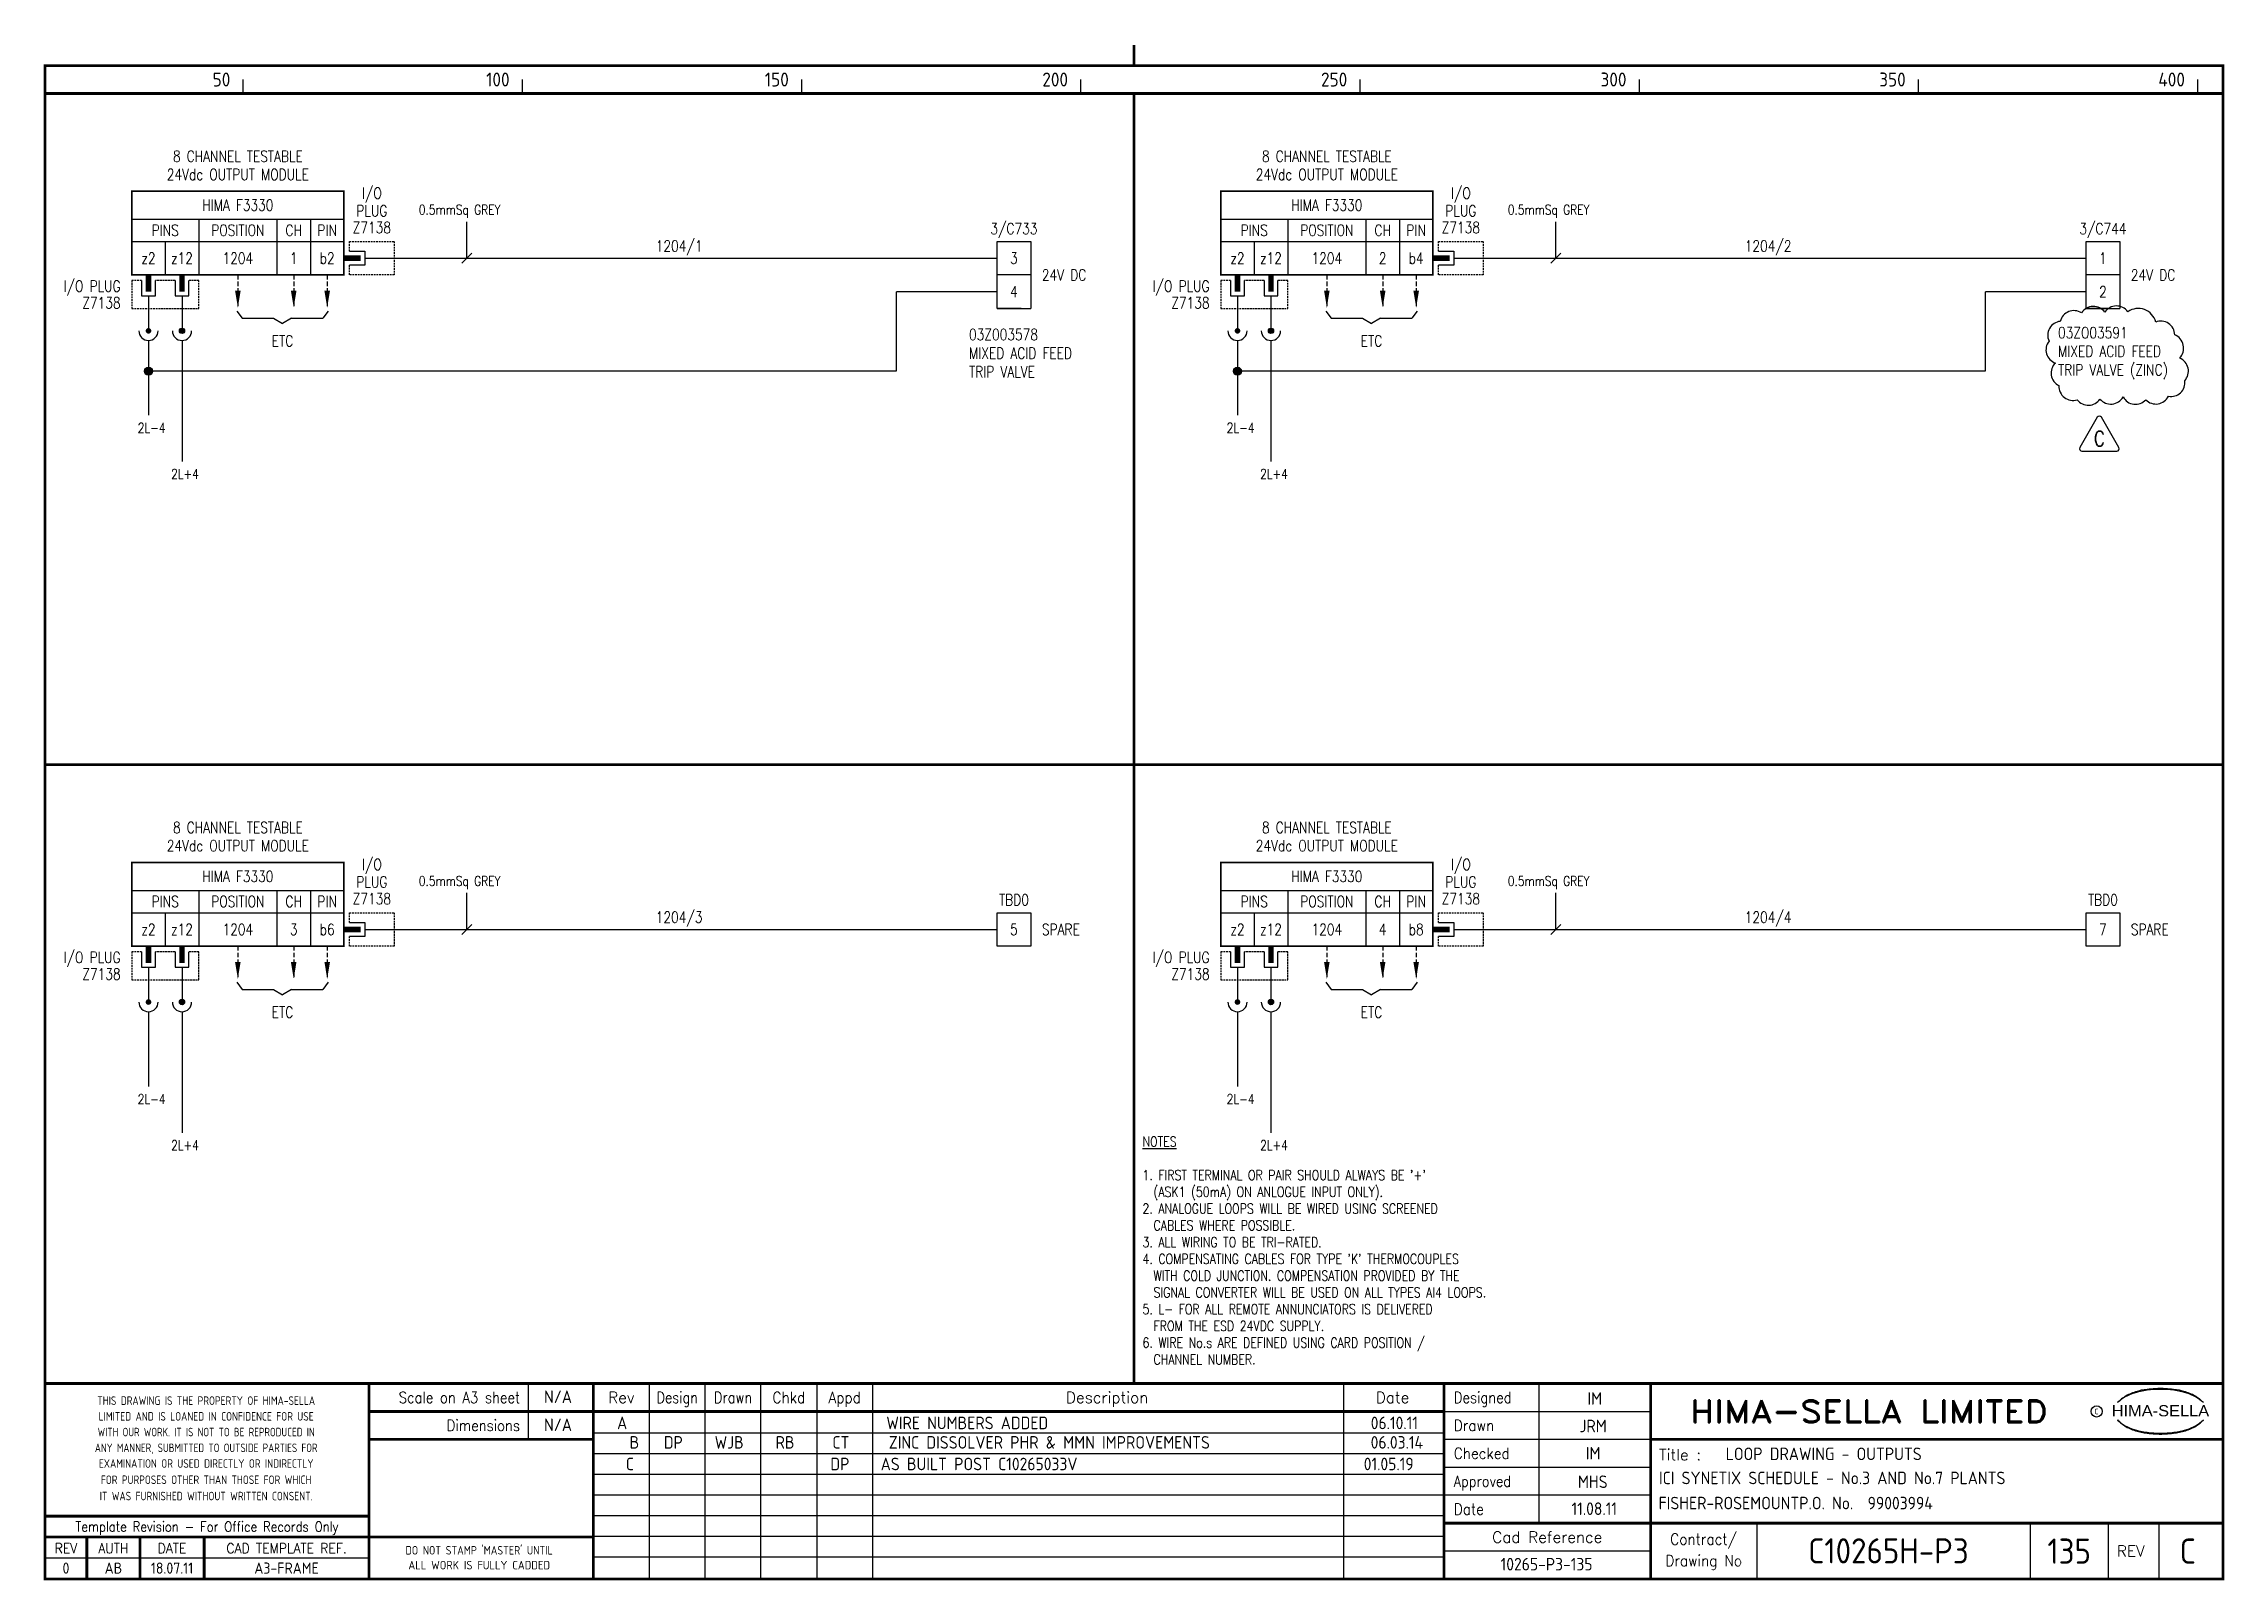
# Model space of a CAD drawing. Extents: x 14 to 405, y 0 to 275.
import ezdxf
from ezdxf.enums import TextEntityAlignment as Align

# ---------------------------------------------------------------- set-up
doc = ezdxf.new("R2010")
doc.units = 0
doc.header["$LTSCALE"] = 0.25
doc.header["$MEASUREMENT"] = 0
doc.linetypes.add('HIDDEN2', pattern=[4.7625, 3.175, -1.5875])
doc.layers.get('0').update_dxf_attribs({"color": 41, "linetype": 'CONTINUOUS'})
for name, color, linetype in [('00-DRG_FRAME', 12, 'CONTINUOUS'), ('01-DRAW', 7, 'CONTINUOUS'), ('02-TEXT', 2, 'CONTINUOUS'), ('051-TEXT', 2, 'CONTINUOUS'), ('117', 7, 'CONTINUOUS'), ('DIM', 3, 'CONTINUOUS'), ('LAB', 2, 'CONTINUOUS'), ('RACK', 2, 'CONTINUOUS'), ('SLOT', 2, 'CONTINUOUS'), ('SNA', 2, 'CONTINUOUS'), ('TEXT', 2, 'CONTINUOUS'), ('TPOL', 3, 'CONTINUOUS'), ('XR_FUNCTION', 2, 'CONTINUOUS'), ('XR_MAIN', 2, 'CONTINUOUS')]:
    doc.layers.add(name, color=color, linetype=linetype)
doc.styles.add('ARIAL', font='ARIAL.TTF', dxfattribs={"height": 2.5})
doc.styles.add('CROSSREF', font='romans.shx', dxfattribs={"width": 0.8, "height": 2})
doc.styles.add('FUNCTION', font='ROMANS.shx', dxfattribs={"width": 0.8, "height": 2.5})
doc.styles.add('ISO', font='iso.shx')
doc.styles.add('PINS', font='ROMANS.shx', dxfattribs={"width": 0.8, "height": 2.5})
doc.styles.add('RACK', font='ROMANS.shx', dxfattribs={"width": 0.8, "height": 2.5})
doc.styles.add('ROMAND', font='ROMAND')
doc.styles.add('romans', font='romans.shx', dxfattribs={"width": 0.8, "height": 2.5})
doc.styles.add('SLOT', font='romans.shx', dxfattribs={"width": 0.8, "height": 2})
doc.styles.add('SYMBOL', font='ROMANS.shx', dxfattribs={"width": 0.8, "height": 20})

msp = doc.modelspace()

# ---------------------------------------------------------------- texts
at = {"layer": '00-DRG_FRAME', "style": 'ISO'}
for s, p in [('50', (47.69, 267.75)), ('100', (97.69, 267.75)), ('150', (147.69, 267.75)), ('200', (197.69, 267.75)), ('250', (247.69, 267.75)), ('300', (297.69, 267.75)), ('350', (347.69, 267.75)), ('400', (397.69, 267.75))]:
    msp.add_text(s, height=2.5, dxfattribs=at).set_placement(p, align=Align.RIGHT)
at = {"layer": '00-DRG_FRAME', "color": 3, "style": 'ISO'}
for s, width, p in [('THIS DRAWING IS THE PROPERTY OF HIMA-SELLA', 0.9, (43.36, 32.44)), ("DO NOT STAMP 'MASTER' UNTIL", 0.95, (92.25, 5.79))]:
    msp.add_text(s, height=1.53, dxfattribs=dict(at, width=width)).set_placement(p, align=Align.MIDDLE)
at = {"layer": '00-DRG_FRAME', "color": 4, "style": 'ROMAND', "width": 0.87}
for s, p in [('Scale on A3 sheet', (99.54, 32)), ('Dimensions', (99.54, 27.01))]:
    msp.add_text(s, height=2, dxfattribs=at).set_placement(p, align=Align.RIGHT)
at = {"layer": '00-DRG_FRAME', "color": 4, "style": 'ROMAND'}
for s, p in [('Rev', (117.7, 32)), ('Description', (204.69, 32)), ('Date', (255.79, 32))]:
    msp.add_text(s, height=2, dxfattribs=at).set_placement(p, align=Align.CENTER)
for s, width, p in [('Design', 0.85, (127.7, 32)), ('Drawn', 0.85, (137.7, 32)), ('Chkd', 0.9, (147.7, 32)), ('Appd', 0.9, (157.7, 32))]:
    msp.add_text(s, height=2, dxfattribs=dict(at, width=width)).set_placement(p, align=Align.CENTER)
for s, width, p in [('Designed', 0.87, (266.75, 32)), ('Drawn', 0.9, (266.75, 27)), ('Checked', 0.9, (266.75, 22)), ('Approved', 0.85, (266.75, 17)), ('Date', 0.9, (266.75, 12))]:
    msp.add_text(s, height=2, dxfattribs=dict(at, width=width)).set_placement(p)
at = {"layer": '00-DRG_FRAME', "style": 'ROMAND', "width": 1.15}
msp.add_text('HIMA-SELLA LIMITED', height=4, dxfattribs=at).set_placement((341.1, 30.5), align=Align.MIDDLE)
at = {"layer": '00-DRG_FRAME', "style": 'ARIAL', "width": 1.05}
msp.add_text('HIMA-SELLA', height=2, dxfattribs=at).set_placement((393.3, 29.63), align=Align.CENTER)
at = {"layer": '00-DRG_FRAME', "color": 3, "style": 'ISO'}
for s, width, p in [('WITH OUR WORK. IT IS NOT TO BE REPRODUCED IN', 0.87, (43.36, 26.81)), ('LIMITED AND IS LOANED IN CONFIDENCE FOR USE', 0.9, (43.36, 29.62)), ('ANY MANNER, SUBMITTED TO OUTSIDE PARTIES FOR', 0.87, (43.36, 23.99)), ('EXAMINATION OR USED DIRECTLY OR INDIRECTLY', 0.9, (43.36, 21.18)), ('IT WAS FURNISHED WITHOUT WRITTEN CONSENT.', 0.9, (43.36, 15.35)), ('FOR PURPOSES OTHER THAN THOSE FOR WHICH', 0.9, (43.36, 18.27))]:
    msp.add_text(s, height=1.53, dxfattribs=dict(at, width=width)).set_placement(p, align=Align.MIDDLE_CENTER)
at = {"layer": '00-DRG_FRAME', "color": 3, "style": 'ISO', "width": 0.9}
msp.add_text('C', height=1, dxfattribs=at).set_placement((381.84, 30), align=Align.CENTER)
at = {"layer": '00-DRG_FRAME', "color": 4, "style": 'ROMAND'}
msp.add_text('Title :', height=2, dxfattribs=at).set_placement((303.5, 21.75))
for s, height, width, p in [('Template Revision - For Office Records Only', 1.8, 0.85, (43.5, 9.62)), ('Contract/', 2, 0.9, (311.5, 7.5)), ('REV', 1.8, 0.9, (18.25, 6)), ('AUTH', 1.8, 0.9, (26.75, 6)), ('DATE', 1.8, 0.9, (37.25, 6)), ('CAD TEMPLATE REF.', 1.8, 0.9, (57.75, 6)), ('Drawing No', 2, 0.9, (311.5, 3.5))]:
    msp.add_text(s, height=height, dxfattribs=dict(at, width=width)).set_placement(p, align=Align.MIDDLE)
for s, p in [('Cad Reference', (283.5, 8)), ('REV', (388, 5.5))]:
    msp.add_text(s, height=2, dxfattribs=at).set_placement(p, align=Align.MIDDLE)
at = {"layer": '00-DRG_FRAME', "color": 41, "style": 'ISO'}
for s, p in [('0', (18.25, 1.45)), ('AB', (26.75, 1.45)), ('18.07.11', (37.25, 1.45)), ('A3-FRAME', (57.75, 1.45))]:
    msp.add_text(s, height=2, dxfattribs=at).set_placement(p, align=Align.CENTER)
at = {"layer": '00-DRG_FRAME', "color": 3, "style": 'ISO'}
msp.add_text('ALL WORK IS FULLY CADDED', height=1.53, dxfattribs=at).set_placement((92.25, 2.98), align=Align.MIDDLE_CENTER)
at = {"layer": '01-DRAW', "color": 2, "style": 'romans', "width": 0.8}
for p in [(57.03, 221.19), (252.03, 221.19), (57.03, 101), (252.03, 101)]:
    msp.add_text('ETC', height=2, dxfattribs=at).set_placement(p, align=Align.CENTER)
at = {"layer": '01-DRAW', "style": 'romans', "width": 0.8}
for s, p in [('2L-4', (31.09, 205.76)), ('2L-4', (226.09, 205.76)), ('2L+4', (37.09, 197.5)), ('2L+4', (232.09, 197.5)), ('2L-4', (31.09, 85.56)), ('2L-4', (226.09, 85.56)), ('2L+4', (37.09, 77.31)), ('2L+4', (232.09, 77.31))]:
    msp.add_text(s, height=1.75, dxfattribs=at).set_placement(p)
at = {"layer": '01-DRAW', "char_height": 2, "attachment_point": 5, "style": 'romans'}
for s, insert in [('3', (188, 237)), ('1', (383, 237)), ('4', (188, 231)), ('2', (383, 231)), ('5', (188, 116.81)), ('7', (383, 116.81))]:
    msp.add_mtext_dynamic_manual_height_columns(s, width=6, gutter_width=12.5, heights=[5.95], dxfattribs=dict(at, insert=insert))
at = {"layer": '01-DRAW', "insert": (211.02, 79.72), "char_height": 1.8, "width": 80.9791, "attachment_point": 1, "style": 'romans'}
msp.add_mtext("{\\LNOTES\\P\\P}1. FIRST TERMINAL OR PAIR SHOULD ALWAYS BE '+'\\P  (ASK1 (50mA) ON ANLOGUE INPUT ONLY).\\P2. ANALOGUE LOOPS WILL BE WIRED USING SCREENED\\P  CABLES WHERE POSSIBLE.\\P3. ALL WIRING TO BE TRI-RATED.\\P4. COMPENSATING CABLES FOR TYPE 'K' THERMOCOUPLES \\P  WITH COLD JUNCTION. COMPENSATION PROVIDED BY THE\\P  SIGNAL CONVERTER WILL BE USED ON ALL TYPES AI4 LOOPS.\\P5. L- FOR ALL REMOTE ANNUNCIATORS IS DELIVERED \\P  FROM THE ESD 24VDC SUPPLY.\\P6. WIRE No.s ARE DEFINED USING CARD POSITION /\\P  CHANNEL NUMBER.          ", dxfattribs=at)
at = {"layer": '051-TEXT', "style": 'romans', "width": 0.8}
for s, p in [('3/C733', (188, 241.3)), ('3/C744', (383, 241.3)), ('1204/1', (128.05, 238.19)), ('1204/2', (323.05, 238.19)), ('TBD0', (188, 121.11)), ('TBD0', (383, 121.11)), ('1204/3', (128.05, 118)), ('1204/4', (323.05, 118))]:
    msp.add_text(s, height=2, dxfattribs=at).set_placement(p, align=Align.CENTER)
at = {"layer": 'DIM', "style": 'romans', "width": 0.8}
for p in [(88.77, 244.81), (283.77, 244.81), (88.77, 124.61), (283.77, 124.61)]:
    msp.add_text('0.5mmSq GREY', height=1.75, dxfattribs=at).set_placement(p, align=Align.CENTER)
at = {"layer": 'TEXT', "char_height": 2, "attachment_point": 4, "style": 'romans'}
for s, insert, width in [('24V DC', (193, 234), 47.7416), ('24V DC', (388, 234), 47.7416), ('03Z003578\\PMIXED ACID FEED\\PTRIP VALVE', (179.96, 220), 23.24), ('{03ZO03591\\PMIXED ACID FEED\\PTRIP VALVE (ZINC)}', (374.96, 220), 23.24), ('SPARE', (193, 116.81), 47.7416), ('SPARE', (388, 116.81), 47.7416)]:
    msp.add_mtext(s, dxfattribs=dict(at, insert=insert, width=width))

# ---------------------------------------------------------------- blocks, each defined once
blk = doc.blocks.new('A3-REVA')
at = {"layer": '051-TEXT', "style": 'ISO'}
for tag, p in [('DESIGNED', (292.01, 31.7)), ('A', (117.73, 27.28)), ('DES', (127.73, 27.28)), ('DRN', (137.73, 27.28)), ('CHKD', (147.73, 27.28)), ('APPD', (157.73, 27.28)), ('DATE', (256, 27.28)), ('DRAWN', (291.72, 26.77)), ('CHECKED', (291.72, 21.89)), ('APPD', (291.65, 16.79)), ('DATE', (291.92, 11.96))]:
    blk.add_attdef(tag, text='', height=2.25, dxfattribs=at).set_placement(p, align=Align.CENTER)
blk.add_attdef('DESCRIPTION', (165.03, 27.28), '', height=2.25, dxfattribs=at)
blk = doc.blocks.new('A3-REVB')
at = {"layer": '051-TEXT', "style": 'ISO'}
for tag, p in [('A', (124.85, -20.36)), ('DES', (134.85, -20.36)), ('DRN', (144.85, -20.36)), ('CHKD', (154.85, -20.36)), ('APPD', (164.85, -20.36)), ('DATE', (263.12, -20.36))]:
    blk.add_attdef(tag, text='', height=2.25, dxfattribs=at).set_placement(p, align=Align.CENTER)
blk.add_attdef('DESCRIPTION', (172.15, -20.36), '', height=2.25, dxfattribs=at)
blk = doc.blocks.new('A3-TITLE')
at = {"layer": '051-TEXT', "style": 'ISO'}
blk.add_attdef('TITLE_1', (315.46, 21.78), '', height=2.25, dxfattribs=at)
for tag, p in [('DRGNO', (376.96, 3.24)), ('REV.', (398.2, 3.24))]:
    blk.add_attdef(tag, text='', height=4.5, dxfattribs=at).set_placement(p, align=Align.CENTER)
blk = doc.blocks.new('A3-CONTRACT')
at = {"layer": '051-TEXT', "color": 41, "style": 'ISO'}
for tag, height, p in [('SCALE', 2.25, (106.71, 31.82)), ('DIMS', 2.25, (106.71, 26.8)), ('CAD-REF', 2.25, (283.73, 1.84)), ('CONTRACT', 4.5, (344.94, 3.1))]:
    blk.add_attdef(tag, text='', height=height, dxfattribs=at).set_placement(p, align=Align.CENTER)
for tag, p in [('TITLE_2', (303.86, 17.28)), ('TITLE_3', (303.79, 12.78))]:
    blk.add_attdef(tag, p, '', height=2.25, dxfattribs=at)
blk = doc.blocks.new('DOT')
for radius in [0.75, 0.65, 0.55, 0.45, 0.35, 0.25, 0.15, 0.05]:
    blk.add_circle((0, 0), radius)
blk = doc.blocks.new('F3330-01')
for p, q in [((-38, 7), (0, 7)), ((-26, 7), (-26, -3)), ((-12, 7), (-12, -3)), ((-6, 7), (-6, -3)), ((-38, 3), (0, 3)), ((-32, 3), (-32, -3)), ((1, 1.25), (3.75, 1.25)), ((3.75, 1.25), (3.75, -1.25)), ((3.75, 0), (9, 0)), ((3.75, -1.25), (1, -1.25)), ((-36.25, -4), (-36.25, -6.75)), ((-36.25, -6.75), (-33.75, -6.75)), ((-35, -6.75), (-35, -9)), ((-33.75, -6.75), (-33.75, -4)), ((-30.25, -4), (-30.25, -6.75)), ((-30.25, -6.75), (-27.75, -6.75)), ((-29, -6.75), (-29, -9)), ((-27.75, -6.75), (-27.75, -4))]:
    blk.add_line(p, q)
at = {"const_width": 0.3}
blk.add_lwpolyline([(0, -3), (-38, -3), (-38, 12), (0, 12)], close=True, dxfattribs=at)
blk.add_lwpolyline([(3, 0, 1, 1, 0), (0, 0, 0.5, 0.5, 0)], format="xyseb")
at = {"color": 3, "linetype": 'HIDDEN2', "ltscale": 0.4}
for points in [[(1, 1.25), (1, 3), (9, 3), (9, -3), (1, -3), (1, -1.25)], [(-36.25, -4), (-38, -4), (-38, -9), (-26, -9), (-26, -4), (-27.75, -4)], [(-30.25, -4), (-33.75, -4)]]:
    blk.add_lwpolyline(points, dxfattribs=at)
at = {"const_width": 1}
for points in [[(-35, -6), (-35, -3)], [(-29, -6), (-29, -3)]]:
    blk.add_lwpolyline(points, dxfattribs=at)
at = {"layer": 'LAB', "style": 'PINS', "width": 0.8, "flags": 1}
blk.add_attdef('LAB1', text='', height=1.5, dxfattribs=at).set_placement((-41, -1), align=Align.RIGHT)
at = {"layer": 'RACK', "style": 'RACK', "width": 0.8}
blk.add_attdef('SLOT', text='', height=2, dxfattribs=at).set_placement((-19, 0), align=Align.MIDDLE)
at = {"layer": 'SLOT', "style": 'SLOT', "width": 0.8}
blk.add_attdef('ADD1', text='', height=2, dxfattribs=at).set_placement((-9, 0), align=Align.MIDDLE)
at = {"layer": 'SNA', "style": 'SYMBOL', "width": 0.8, "flags": 1}
blk.add_attdef('SNA', text='', height=1.5, dxfattribs=at).set_placement((-41, 5), align=Align.RIGHT)
at = {"layer": 'TEXT', "style": 'romans', "width": 0.8}
for s, p in [('24Vdc OUTPUT MODULE', (-19, 14)), ('8 CHANNEL TESTABLE', (-19, 17.25))]:
    blk.add_text(s, height=2, dxfattribs=at).set_placement(p, align=Align.CENTER)
for s, p in [('I/O', (5, 11.5)), ('HIMA F3330', (-19, 9.5)), ('PLUG', (5, 8.5)), ('PINS', (-32, 5)), ('POSITION', (-19, 5)), ('CH', (-9, 5)), ('PIN', (-3, 5)), ('Z7138', (5, 5.5)), ('z2', (-35, 0)), ('z12', (-29, 0)), ('b2', (-3, 0))]:
    blk.add_text(s, height=2, dxfattribs=at).set_placement(p, align=Align.MIDDLE)
for s, p in [('I/O PLUG', (-40, -5)), ('Z7138', (-40, -8))]:
    blk.add_text(s, height=2, dxfattribs=at).set_placement(p, align=Align.MIDDLE_RIGHT)
at = {"layer": 'TPOL', "color": 2, "style": 'PINS', "width": 0.8}
blk.add_attdef('CN1', text='', height=2, dxfattribs=at).set_placement((-3, 0), align=Align.MIDDLE)
at = {"layer": 'TPOL', "style": 'PINS', "width": 0.8, "flags": 1}
blk.add_attdef('CN2', text='', height=1, dxfattribs=at).set_placement((9, 0), align=Align.MIDDLE_RIGHT)
for tag, p in [('CN3', (-35, -9)), ('CN4', (-29, -9))]:
    blk.add_attdef(tag, text='', height=1, dxfattribs=at).set_placement(p, align=Align.BOTTOM_CENTER)
at = {"layer": 'XR_FUNCTION', "style": 'FUNCTION', "width": 0.8, "flags": 1}
blk.add_attdef('XR_FUNCTION', text='', height=1.5, dxfattribs=at).set_placement((-41, 7), align=Align.RIGHT)
at = {"layer": 'XR_MAIN', "style": 'CROSSREF', "width": 0.8, "flags": 1}
blk.add_attdef('XR_MAIN', text='', height=1.5, dxfattribs=at).set_placement((-41, 1), align=Align.RIGHT)
blk = doc.blocks.new('F3330-02')
for p, q in [((-38, 7), (0, 7)), ((-26, 7), (-26, -3)), ((-12, 7), (-12, -3)), ((-6, 7), (-6, -3)), ((-38, 3), (0, 3)), ((-32, 3), (-32, -3)), ((1, 1.25), (3.75, 1.25)), ((3.75, 1.25), (3.75, -1.25)), ((3.75, 0), (9, 0)), ((3.75, -1.25), (1, -1.25)), ((-36.25, -4), (-36.25, -6.75)), ((-36.25, -6.75), (-33.75, -6.75)), ((-35, -6.75), (-35, -9)), ((-33.75, -6.75), (-33.75, -4)), ((-30.25, -4), (-30.25, -6.75)), ((-30.25, -6.75), (-27.75, -6.75)), ((-29, -6.75), (-29, -9)), ((-27.75, -6.75), (-27.75, -4))]:
    blk.add_line(p, q)
at = {"const_width": 0.3}
blk.add_lwpolyline([(0, -3), (-38, -3), (-38, 12), (0, 12)], close=True, dxfattribs=at)
blk.add_lwpolyline([(3, 0, 1, 1, 0), (0, 0, 0.5, 0.5, 0)], format="xyseb")
at = {"color": 3, "linetype": 'HIDDEN2', "ltscale": 0.4}
for points in [[(1, 1.25), (1, 3), (9, 3), (9, -3), (1, -3), (1, -1.25)], [(-36.25, -4), (-38, -4), (-38, -9), (-26, -9), (-26, -4), (-27.75, -4)], [(-30.25, -4), (-33.75, -4)]]:
    blk.add_lwpolyline(points, dxfattribs=at)
at = {"const_width": 1}
for points in [[(-35, -6), (-35, -3)], [(-29, -6), (-29, -3)]]:
    blk.add_lwpolyline(points, dxfattribs=at)
at = {"layer": 'LAB', "style": 'PINS', "width": 0.8, "flags": 1}
blk.add_attdef('LAB1', text='', height=1.5, dxfattribs=at).set_placement((-41, -1), align=Align.RIGHT)
at = {"layer": 'RACK', "style": 'RACK', "width": 0.8}
blk.add_attdef('SLOT', text='', height=2, dxfattribs=at).set_placement((-19, 0), align=Align.MIDDLE)
at = {"layer": 'SLOT', "style": 'SLOT', "width": 0.8}
blk.add_attdef('ADD1', text='', height=2, dxfattribs=at).set_placement((-9, 0), align=Align.MIDDLE)
at = {"layer": 'SNA', "style": 'SYMBOL', "width": 0.8, "flags": 1}
blk.add_attdef('SNA', text='', height=1.5, dxfattribs=at).set_placement((-41, 5), align=Align.RIGHT)
at = {"layer": 'TEXT', "style": 'romans', "width": 0.8}
for s, p in [('24Vdc OUTPUT MODULE', (-19, 14)), ('8 CHANNEL TESTABLE', (-19, 17.25))]:
    blk.add_text(s, height=2, dxfattribs=at).set_placement(p, align=Align.CENTER)
for s, p in [('I/O', (5, 11.5)), ('HIMA F3330', (-19, 9.5)), ('PLUG', (5, 8.5)), ('PINS', (-32, 5)), ('POSITION', (-19, 5)), ('CH', (-9, 5)), ('PIN', (-3, 5)), ('Z7138', (5, 5.5)), ('z2', (-35, 0)), ('z12', (-29, 0)), ('b4', (-3, 0))]:
    blk.add_text(s, height=2, dxfattribs=at).set_placement(p, align=Align.MIDDLE)
for s, p in [('I/O PLUG', (-40, -5)), ('Z7138', (-40, -8))]:
    blk.add_text(s, height=2, dxfattribs=at).set_placement(p, align=Align.MIDDLE_RIGHT)
at = {"layer": 'TPOL', "color": 2, "style": 'PINS', "width": 0.8}
blk.add_attdef('CN1', text='', height=2, dxfattribs=at).set_placement((-3, 0), align=Align.MIDDLE)
at = {"layer": 'TPOL', "style": 'PINS', "width": 0.8, "flags": 1}
blk.add_attdef('CN2', text='', height=1, dxfattribs=at).set_placement((9, 0), align=Align.MIDDLE_RIGHT)
for tag, p in [('CN3', (-35, -9)), ('CN4', (-29, -9))]:
    blk.add_attdef(tag, text='', height=1, dxfattribs=at).set_placement(p, align=Align.BOTTOM_CENTER)
at = {"layer": 'XR_FUNCTION', "style": 'FUNCTION', "width": 0.8, "flags": 1}
blk.add_attdef('XR_FUNCTION', text='', height=1.5, dxfattribs=at).set_placement((-41, 7), align=Align.RIGHT)
at = {"layer": 'XR_MAIN', "style": 'CROSSREF', "width": 0.8, "flags": 1}
blk.add_attdef('XR_MAIN', text='', height=1.5, dxfattribs=at).set_placement((-41, 1), align=Align.RIGHT)
blk = doc.blocks.new('F3330-03')
for p, q in [((-38, 7), (0, 7)), ((-26, 7), (-26, -3)), ((-12, 7), (-12, -3)), ((-6, 7), (-6, -3)), ((-38, 3), (0, 3)), ((-32, 3), (-32, -3)), ((1, 1.25), (3.75, 1.25)), ((3.75, 1.25), (3.75, -1.25)), ((3.75, 0), (9, 0)), ((3.75, -1.25), (1, -1.25)), ((-36.25, -4), (-36.25, -6.75)), ((-36.25, -6.75), (-33.75, -6.75)), ((-35, -6.75), (-35, -9)), ((-33.75, -6.75), (-33.75, -4)), ((-30.25, -4), (-30.25, -6.75)), ((-30.25, -6.75), (-27.75, -6.75)), ((-29, -6.75), (-29, -9)), ((-27.75, -6.75), (-27.75, -4))]:
    blk.add_line(p, q)
at = {"const_width": 0.3}
blk.add_lwpolyline([(0, -3), (-38, -3), (-38, 12), (0, 12)], close=True, dxfattribs=at)
blk.add_lwpolyline([(3, 0, 1, 1, 0), (0, 0, 0.5, 0.5, 0)], format="xyseb")
at = {"color": 3, "linetype": 'HIDDEN2', "ltscale": 0.4}
for points in [[(1, 1.25), (1, 3), (9, 3), (9, -3), (1, -3), (1, -1.25)], [(-36.25, -4), (-38, -4), (-38, -9), (-26, -9), (-26, -4), (-27.75, -4)], [(-30.25, -4), (-33.75, -4)]]:
    blk.add_lwpolyline(points, dxfattribs=at)
at = {"const_width": 1}
for points in [[(-35, -6), (-35, -3)], [(-29, -6), (-29, -3)]]:
    blk.add_lwpolyline(points, dxfattribs=at)
at = {"layer": 'LAB', "style": 'PINS', "width": 0.8, "flags": 1}
blk.add_attdef('LAB1', text='', height=1.5, dxfattribs=at).set_placement((-41, -1), align=Align.RIGHT)
at = {"layer": 'RACK', "style": 'RACK', "width": 0.8}
blk.add_attdef('SLOT', text='', height=2, dxfattribs=at).set_placement((-19, 0), align=Align.MIDDLE)
at = {"layer": 'SLOT', "style": 'SLOT', "width": 0.8}
blk.add_attdef('ADD1', text='', height=2, dxfattribs=at).set_placement((-9, 0), align=Align.MIDDLE)
at = {"layer": 'SNA', "style": 'SYMBOL', "width": 0.8, "flags": 1}
blk.add_attdef('SNA', text='', height=1.5, dxfattribs=at).set_placement((-41, 5), align=Align.RIGHT)
at = {"layer": 'TEXT', "style": 'romans', "width": 0.8}
for s, p in [('24Vdc OUTPUT MODULE', (-19, 14)), ('8 CHANNEL TESTABLE', (-19, 17.25))]:
    blk.add_text(s, height=2, dxfattribs=at).set_placement(p, align=Align.CENTER)
for s, p in [('I/O', (5, 11.5)), ('HIMA F3330', (-19, 9.5)), ('PLUG', (5, 8.5)), ('PINS', (-32, 5)), ('POSITION', (-19, 5)), ('CH', (-9, 5)), ('PIN', (-3, 5)), ('Z7138', (5, 5.5)), ('z2', (-35, 0)), ('z12', (-29, 0)), ('b6', (-3, 0))]:
    blk.add_text(s, height=2, dxfattribs=at).set_placement(p, align=Align.MIDDLE)
for s, p in [('I/O PLUG', (-40, -5)), ('Z7138', (-40, -8))]:
    blk.add_text(s, height=2, dxfattribs=at).set_placement(p, align=Align.MIDDLE_RIGHT)
at = {"layer": 'TPOL', "color": 2, "style": 'PINS', "width": 0.8}
blk.add_attdef('CN1', text='', height=2, dxfattribs=at).set_placement((-3, 0), align=Align.MIDDLE)
at = {"layer": 'TPOL', "style": 'PINS', "width": 0.8, "flags": 1}
blk.add_attdef('CN2', text='', height=1, dxfattribs=at).set_placement((9, 0), align=Align.MIDDLE_RIGHT)
for tag, p in [('CN3', (-35, -9)), ('CN4', (-29, -9))]:
    blk.add_attdef(tag, text='', height=1, dxfattribs=at).set_placement(p, align=Align.BOTTOM_CENTER)
at = {"layer": 'XR_FUNCTION', "style": 'FUNCTION', "width": 0.8, "flags": 1}
blk.add_attdef('XR_FUNCTION', text='', height=1.5, dxfattribs=at).set_placement((-41, 7), align=Align.RIGHT)
at = {"layer": 'XR_MAIN', "style": 'CROSSREF', "width": 0.8, "flags": 1}
blk.add_attdef('XR_MAIN', text='', height=1.5, dxfattribs=at).set_placement((-41, 1), align=Align.RIGHT)
blk = doc.blocks.new('F3330-04')
for p, q in [((-38, 7), (0, 7)), ((-26, 7), (-26, -3)), ((-12, 7), (-12, -3)), ((-6, 7), (-6, -3)), ((-38, 3), (0, 3)), ((-32, 3), (-32, -3)), ((1, 1.25), (3.75, 1.25)), ((3.75, 1.25), (3.75, -1.25)), ((3.75, 0), (9, 0)), ((3.75, -1.25), (1, -1.25)), ((-36.25, -4), (-36.25, -6.75)), ((-36.25, -6.75), (-33.75, -6.75)), ((-35, -6.75), (-35, -9)), ((-33.75, -6.75), (-33.75, -4)), ((-30.25, -4), (-30.25, -6.75)), ((-30.25, -6.75), (-27.75, -6.75)), ((-29, -6.75), (-29, -9)), ((-27.75, -6.75), (-27.75, -4))]:
    blk.add_line(p, q)
at = {"const_width": 0.3}
blk.add_lwpolyline([(0, -3), (-38, -3), (-38, 12), (0, 12)], close=True, dxfattribs=at)
blk.add_lwpolyline([(3, 0, 1, 1, 0), (0, 0, 0.5, 0.5, 0)], format="xyseb")
at = {"color": 3, "linetype": 'HIDDEN2', "ltscale": 0.4}
for points in [[(1, 1.25), (1, 3), (9, 3), (9, -3), (1, -3), (1, -1.25)], [(-36.25, -4), (-38, -4), (-38, -9), (-26, -9), (-26, -4), (-27.75, -4)], [(-30.25, -4), (-33.75, -4)]]:
    blk.add_lwpolyline(points, dxfattribs=at)
at = {"const_width": 1}
for points in [[(-35, -6), (-35, -3)], [(-29, -6), (-29, -3)]]:
    blk.add_lwpolyline(points, dxfattribs=at)
at = {"layer": 'LAB', "style": 'PINS', "width": 0.8, "flags": 1}
blk.add_attdef('LAB1', text='', height=1.5, dxfattribs=at).set_placement((-41, -1), align=Align.RIGHT)
at = {"layer": 'RACK', "style": 'RACK', "width": 0.8}
blk.add_attdef('SLOT', text='', height=2, dxfattribs=at).set_placement((-19, 0), align=Align.MIDDLE)
at = {"layer": 'SLOT', "style": 'SLOT', "width": 0.8}
blk.add_attdef('ADD1', text='', height=2, dxfattribs=at).set_placement((-9, 0), align=Align.MIDDLE)
at = {"layer": 'SNA', "style": 'SYMBOL', "width": 0.8, "flags": 1}
blk.add_attdef('SNA', text='', height=1.5, dxfattribs=at).set_placement((-41, 5), align=Align.RIGHT)
at = {"layer": 'TEXT', "style": 'romans', "width": 0.8}
for s, p in [('24Vdc OUTPUT MODULE', (-19, 14)), ('8 CHANNEL TESTABLE', (-19, 17.25))]:
    blk.add_text(s, height=2, dxfattribs=at).set_placement(p, align=Align.CENTER)
for s, p in [('I/O', (5, 11.5)), ('HIMA F3330', (-19, 9.5)), ('PLUG', (5, 8.5)), ('PINS', (-32, 5)), ('POSITION', (-19, 5)), ('CH', (-9, 5)), ('PIN', (-3, 5)), ('Z7138', (5, 5.5)), ('z2', (-35, 0)), ('z12', (-29, 0)), ('b8', (-3, 0))]:
    blk.add_text(s, height=2, dxfattribs=at).set_placement(p, align=Align.MIDDLE)
for s, p in [('I/O PLUG', (-40, -5)), ('Z7138', (-40, -8))]:
    blk.add_text(s, height=2, dxfattribs=at).set_placement(p, align=Align.MIDDLE_RIGHT)
at = {"layer": 'TPOL', "color": 2, "style": 'PINS', "width": 0.8}
blk.add_attdef('CN1', text='', height=2, dxfattribs=at).set_placement((-3, 0), align=Align.MIDDLE)
at = {"layer": 'TPOL', "style": 'PINS', "width": 0.8, "flags": 1}
blk.add_attdef('CN2', text='', height=1, dxfattribs=at).set_placement((9, 0), align=Align.MIDDLE_RIGHT)
for tag, p in [('CN3', (-35, -9)), ('CN4', (-29, -9))]:
    blk.add_attdef(tag, text='', height=1, dxfattribs=at).set_placement(p, align=Align.BOTTOM_CENTER)
at = {"layer": 'XR_FUNCTION', "style": 'FUNCTION', "width": 0.8, "flags": 1}
blk.add_attdef('XR_FUNCTION', text='', height=1.5, dxfattribs=at).set_placement((-41, 7), align=Align.RIGHT)
at = {"layer": 'XR_MAIN', "style": 'CROSSREF', "width": 0.8, "flags": 1}
blk.add_attdef('XR_MAIN', text='', height=1.5, dxfattribs=at).set_placement((-41, 1), align=Align.RIGHT)
blk = doc.blocks.new('TRI-B')
at = {"layer": '01-DRAW'}
blk.add_lwpolyline([(381.98, 256.75), (378.86, 251.35, 0.57735), (379.25, 250.68), (385.48, 250.68, 0.57735), (385.87, 251.35), (382.76, 256.75, 0.57735)], format="xyb", close=True, dxfattribs=at)
at = {"layer": '02-TEXT', "color": 2, "style": 'romans', "width": 0.8}
blk.add_text('C', height=2.7, dxfattribs=at).set_placement((382.37, 252.93), align=Align.MIDDLE)

# ---------------------------------------------------------------- linework, layer by layer
at = {"layer": '00-DRG_FRAME'}
for p, q in [((50, 266.5), (50, 269)), ((100, 266.5), (100, 269)), ((150, 266.5), (150, 269)), ((200, 266.5), (200, 269)), ((250, 266.5), (250, 269)), ((300, 266.5), (300, 269)), ((350, 266.5), (350, 269)), ((400, 266.5), (400, 269)), ((101.01, 35.5), (101.01, 25.5)), ((122.7, 35.5), (122.7, 0.5)), ((132.7, 0.5), (132.7, 35.5)), ((142.7, 0.5), (142.7, 35.5)), ((152.7, 35.5), (152.7, 0.5)), ((162.7, 35.5), (162.7, 0.5)), ((247, 35.5), (247, 0.5)), ((282, 35.5), (282, 10.5)), ((265, 30.5), (302, 30.5)), ((265, 26.59), (112.7, 26.59)), ((302, 25.5), (265, 25.5)), ((265, 22.89), (112.7, 22.89)), ((265, 20.5), (302, 20.5)), ((265, 19.19), (112.7, 19.19)), ((265, 15.49), (112.7, 15.49)), ((265, 11.79), (112.7, 11.79)), ((302, 15.5), (265, 15.5)), ((265, 8.09), (112.7, 8.09)), ((321, 10.5), (321, 0.5)), ((370, 10.5), (370, 0.5)), ((384, 0.5), (384, 10.5)), ((393, 10.5), (393, 0.5)), ((72.5, 4.25), (14.5, 4.25)), ((265, 4.39), (112.7, 4.39)), ((302, 5.5), (265, 5.5))]:
    msp.add_line(p, q, dxfattribs=at)
at = {"layer": '00-DRG_FRAME', "const_width": 0.5}
for points in [[(209.5, 271.5), (209.5, 275.18)], [(209.5, 271.5), (209.5, 275.18)], [(14.5, 266.5), (404.5, 266.5)], [(209.5, 35.5), (209.5, 266.5)], [(14.5, 146.31), (404.5, 146.31)], [(404.5, 35.5), (14.5, 35.5)], [(72.5, 0.5), (72.5, 35.5)], [(112.7, 0.5), (112.7, 35.5)], [(265, 35.5), (265, 0.5)], [(302, 0.5), (302, 35.5)], [(265, 30.5), (72.5, 30.5)], [(112.7, 25.5), (72.5, 25.5)], [(404.5, 25.5), (302, 25.5)], [(14.5, 11.75), (72.5, 11.75)], [(14.5, 8), (72.5, 8)], [(22, 0.5), (22, 8)], [(31.5, 0.5), (31.5, 8)], [(43, 0.5), (43, 8)], [(112.7, 8), (72.5, 8)], [(265, 10.5), (404.5, 10.5)]]:
    msp.add_lwpolyline(points, dxfattribs=at)
msp.add_lwpolyline([(14.5, 0.5), (404.5, 0.5), (404.5, 271.5), (14.5, 271.5)], close=True, dxfattribs=at)
at = {"layer": '00-DRG_FRAME', "color": 3}
msp.add_circle((381.88, 30.5), 1, dxfattribs=at)
for centre, radius, start, end in [((390.6, 26.83), 7.24, 106.0532, 133.5024), ((390.88, 27.01), 7.3, 130.419, 136.057), ((390.11, 28.1), 5.98, 122.244, 131.6154), ((389.75, 28.78), 5.21, 111.8206, 122.8668), ((391.78, 24.7), 9.76, 107.5931, 113.9452), ((393.1, 18.5), 15.94, 89.2698, 106.3911), ((392.1, 23.52), 10.99, 96.0146, 107.3203), ((393.29, 16.31), 18.28, 92.8917, 97.3734), ((393.24, 18.86), 15.73, 89.7805, 93.1738), ((393.36, 18.86), 15.73, 86.8262, 90.2195), ((393.51, 18.5), 15.94, 73.6089, 90.7302), ((393.31, 16.31), 18.28, 82.6266, 87.1083), ((394.51, 23.52), 10.99, 72.6797, 83.9854), ((394.83, 24.7), 9.76, 66.0548, 72.4069), ((396, 26.83), 7.24, 46.4976, 73.9468), ((396.85, 28.78), 5.21, 57.1332, 68.1794), ((396.49, 28.1), 5.98, 48.3846, 57.756), ((395.73, 27.01), 7.3, 43.943, 49.581), ((390.88, 34.04), 7.3, 223.943, 229.581), ((390.6, 34.23), 7.24, 226.4976, 253.9468), ((390.11, 32.96), 5.98, 228.3846, 237.756), ((389.75, 32.28), 5.21, 237.1332, 248.1794), ((391.78, 36.36), 9.76, 246.0548, 252.4069), ((394.83, 36.36), 9.76, 287.5931, 293.9452), ((396, 34.23), 7.24, 286.0532, 313.5024), ((396.85, 32.28), 5.21, 291.8206, 302.8668), ((396.49, 32.96), 5.98, 302.244, 311.6154), ((395.73, 34.04), 7.3, 310.419, 316.057), ((393.1, 42.56), 15.94, 253.6089, 270.7302), ((392.1, 37.54), 10.99, 252.6797, 263.9854), ((393.29, 44.75), 18.28, 262.6266, 267.1083), ((393.24, 42.19), 15.73, 266.8262, 270.2195), ((393.51, 42.56), 15.94, 269.2698, 286.3911), ((393.36, 42.19), 15.73, 269.7805, 273.1738), ((393.31, 44.75), 18.28, 272.8917, 277.3734), ((394.51, 37.54), 10.99, 276.0146, 287.3203)]:
    msp.add_arc(centre, radius, start, end, dxfattribs=at)
at = {"layer": '01-DRAW'}
for p, q in [((185, 240), (191, 240)), ((185, 234), (185, 240)), ((191, 240), (191, 234)), ((380, 240), (386, 240)), ((380, 234), (380, 240)), ((386, 240), (386, 234)), ((77.03, 237), (185, 237)), ((272.03, 237), (380, 237)), ((185, 231), (167, 231)), ((185, 228), (185, 234)), ((191, 234), (185, 234)), ((191, 234), (191, 228)), ((380, 231), (362, 231)), ((380, 228), (380, 234)), ((386, 234), (380, 234)), ((386, 234), (386, 228)), ((33.03, 228), (33.03, 224)), ((39.03, 228), (39.03, 224)), ((48.83, 227.55), (49.8, 226.26)), ((65.23, 227.55), (64.26, 226.26)), ((189.32, 228), (185, 228)), ((185, 228), (191, 228)), ((228.03, 228), (228.03, 224)), ((234.03, 228), (234.03, 224)), ((243.83, 227.55), (244.8, 226.26)), ((260.23, 227.55), (259.26, 226.26)), ((384.32, 228), (380, 228)), ((380, 228), (386, 228)), ((49.8, 226.26), (55.41, 226.26)), ((55.41, 226.26), (57.03, 225.29)), ((58.65, 226.26), (57.03, 225.29)), ((58.65, 226.26), (64.26, 226.26)), ((244.8, 226.26), (250.41, 226.26)), ((250.41, 226.26), (252.03, 225.29)), ((253.65, 226.26), (252.03, 225.29)), ((253.65, 226.26), (259.26, 226.26)), ((33.03, 222.27), (33.03, 208.87)), ((39.03, 222.27), (39.03, 200.61)), ((39.03, 222.27), (39.03, 200.61)), ((228.03, 222.27), (228.03, 208.87)), ((234.03, 222.27), (234.03, 200.61)), ((234.03, 222.27), (234.03, 200.61)), ((185, 119.81), (191, 119.81)), ((185, 113.81), (185, 119.81)), ((191, 119.81), (191, 113.81)), ((380, 119.81), (386, 119.81)), ((380, 113.81), (380, 119.81)), ((386, 119.81), (386, 113.81)), ((77.03, 116.81), (185, 116.81)), ((191, 113.81), (185, 113.81)), ((272.03, 116.81), (380, 116.81)), ((386, 113.81), (380, 113.81)), ((33.03, 107.81), (33.03, 103.81)), ((39.03, 107.81), (39.03, 103.81)), ((48.83, 107.36), (49.8, 106.06)), ((49.8, 106.06), (55.41, 106.06)), ((55.41, 106.06), (57.03, 105.09)), ((58.65, 106.06), (57.03, 105.09)), ((58.65, 106.06), (64.26, 106.06)), ((65.23, 107.36), (64.26, 106.06)), ((228.03, 107.81), (228.03, 103.81)), ((234.03, 107.81), (234.03, 103.81)), ((243.83, 107.36), (244.8, 106.06)), ((244.8, 106.06), (250.41, 106.06)), ((250.41, 106.06), (252.03, 105.09)), ((253.65, 106.06), (252.03, 105.09)), ((253.65, 106.06), (259.26, 106.06)), ((260.23, 107.36), (259.26, 106.06)), ((33.03, 102.08), (33.03, 88.68)), ((39.03, 102.08), (39.03, 80.42)), ((39.03, 102.08), (39.03, 80.42)), ((228.03, 102.08), (228.03, 88.68)), ((234.03, 102.08), (234.03, 80.42)), ((234.03, 102.08), (234.03, 80.42))]:
    msp.add_line(p, q, dxfattribs=at)
at = {"layer": '01-DRAW', "linetype": 'HIDDEN2'}
for p, q in [((49.03, 234), (49.03, 228.17)), ((59.03, 234), (59.03, 228.17)), ((65.03, 234), (65.03, 228.17)), ((244.03, 234), (244.03, 228.17)), ((254.03, 234), (254.03, 228.17)), ((260.03, 234), (260.03, 228.17)), ((49.03, 113.81), (49.03, 107.98)), ((59.03, 113.81), (59.03, 107.98)), ((65.03, 113.81), (65.03, 107.98)), ((244.03, 113.81), (244.03, 107.98)), ((254.03, 113.81), (254.03, 107.98)), ((260.03, 113.81), (260.03, 107.98))]:
    msp.add_line(p, q, dxfattribs=at)
at = {"layer": '01-DRAW', "color": 6}
msp.add_lwpolyline([(387.46, 227.43, 0.520567), (383.34, 227.34, 0.520567), (383.34, 227.34, 0.520567), (379.17, 227.21, 0.520567), (379.17, 227.21, 0.520567), (375.37, 225.69, 0.520567), (375.37, 225.69, 0.520567), (373.35, 222.15, 0.520567), (373.35, 222.15, 0.520567), (374.49, 218.23, 0.520567), (374.49, 218.23, 0.520567), (375.12, 214.19, 0.520567), (375.12, 214.19, 0.520567), (378.41, 211.66, 0.520567), (378.41, 211.66, 0.520567), (382.46, 211.79, 0.520567), (382.46, 211.79, 0.520567), (386.63, 212.17, 0.520567), (386.63, 212.17, 0.520567), (390.68, 211.66, 0.520567), (390.68, 211.66, 0.520567), (394.73, 212.29, 0.520567), (394.73, 212.29, 0.520567), (397.64, 215.07, 0.520567), (397.64, 215.07, 0.520567), (396.75, 219.12, 0.520567), (396.75, 219.12, 0.520567), (395.86, 223.29, 0.520567), (395.86, 223.29, 0.520567), (392.45, 225.57, 0.520567), (392.45, 225.57, 0.520567)], format="xyb", close=True, dxfattribs=at)
at = {"layer": '01-DRAW', "const_width": 0.5}
for points in [[(32.78, 224, 1), (33.28, 224, 1)], [(38.78, 224, 1), (39.28, 224, 1)], [(227.78, 224, 1), (228.28, 224, 1)], [(233.78, 224, 1), (234.28, 224, 1)], [(32.78, 103.81, 1), (33.28, 103.81, 1)], [(38.78, 103.81, 1), (39.28, 103.81, 1)], [(227.78, 103.81, 1), (228.28, 103.81, 1)], [(233.78, 103.81, 1), (234.28, 103.81, 1)]]:
    msp.add_lwpolyline(points, format="xyb", close=True, dxfattribs=at)
at = {"layer": '01-DRAW'}
for centre, radius in [((39.03, 224), 0.475), ((39.03, 224), 0.389), ((39.03, 224), 0.302), ((39.03, 224), 0.216), ((39.03, 224), 0.13), ((39.03, 224), 0.0432), ((234.03, 224), 0.475), ((234.03, 224), 0.389), ((234.03, 224), 0.302), ((234.03, 224), 0.216), ((234.03, 224), 0.13), ((234.03, 224), 0.0432), ((39.03, 103.81), 0.475), ((39.03, 103.81), 0.389), ((39.03, 103.81), 0.302), ((39.03, 103.81), 0.216), ((39.03, 103.81), 0.13), ((39.03, 103.81), 0.0432), ((234.03, 103.81), 0.475), ((234.03, 103.81), 0.389), ((234.03, 103.81), 0.302), ((234.03, 103.81), 0.216), ((234.03, 103.81), 0.13), ((234.03, 103.81), 0.0432)]:
    msp.add_circle(centre, radius, dxfattribs=at)
for centre in [(33.03, 224), (39.03, 224), (39.03, 224), (228.03, 224), (234.03, 224), (234.03, 224), (33.03, 103.81), (39.03, 103.81), (39.03, 103.81), (228.03, 103.81), (234.03, 103.81), (234.03, 103.81)]:
    msp.add_arc(centre, 1.73, 180, 0, dxfattribs=at)
for points in [[(49.53, 231.19), (48.53, 231.19), (49.03, 228.17)], [(59.53, 231.19), (58.53, 231.19), (59.03, 228.17)], [(65.53, 231.19), (64.53, 231.19), (65.03, 228.17)], [(244.53, 231.19), (243.53, 231.19), (244.03, 228.17)], [(254.53, 231.19), (253.53, 231.19), (254.03, 228.17)], [(260.53, 231.19), (259.53, 231.19), (260.03, 228.17)], [(49.53, 111), (48.53, 111), (49.03, 107.98)], [(59.53, 111), (58.53, 111), (59.03, 107.98)], [(65.53, 111), (64.53, 111), (65.03, 107.98)], [(244.53, 111), (243.53, 111), (244.03, 107.98)], [(254.53, 111), (253.53, 111), (254.03, 107.98)], [(260.53, 111), (259.53, 111), (260.03, 107.98)]]:
    msp.add_solid(points, dxfattribs=at)
at = {"layer": '117'}
for p, q in [((167, 216.82), (167, 231)), ((362, 216.82), (362, 231)), ((33.03, 216.82), (167, 216.82)), ((228.03, 216.82), (362, 216.82))]:
    msp.add_line(p, q, dxfattribs=at)
at = {"layer": 'DIM'}
for p, q in [((90.04, 237), (90.04, 243.54)), ((285.04, 237), (285.04, 243.54)), ((89.14, 236.1), (90.94, 237.9)), ((284.14, 236.1), (285.94, 237.9)), ((90.04, 116.81), (90.04, 123.35)), ((285.04, 116.81), (285.04, 123.35)), ((89.14, 115.91), (90.94, 117.71)), ((284.14, 115.91), (285.94, 117.71))]:
    msp.add_line(p, q, dxfattribs=at)

# ---------------------------------------------------------------- block references
at = {"layer": '00-DRG_FRAME'}
for name, p, values in [('A3-CONTRACT', (-0.35, 0.19), {'TITLE_2': 'ICI SYNETIX SCHEDULE - No.3 AND No.7 PLANTS', 'TITLE_3': 'FISHER-ROSEMOUNTP.O. No.  99003994', 'CAD-REF': '10265-P3-135', 'CONTRACT': 'C10265H-P3', 'SCALE': 'N/A', 'DIMS': 'N/A'}), ('A3-REVB', (-7, 47.68), {'A': 'A', 'DESCRIPTION': 'WIRE NUMBERS ADDED', 'DATE': '06.10.11'}), ('A3-TITLE', (0, 0), {'TITLE_1': 'LOOP DRAWING - OUTPUTS', 'DRGNO': '135', 'REV.': 'C'})]:
    msp.add_blockref(name, p, dxfattribs=at).add_auto_attribs(values)
ref = msp.add_blockref('A3-REVA', (0, 0), dxfattribs=at)
ref.add_attrib('DESIGNED', 'IM', dxfattribs={"layer": '051-TEXT', "height": 2.25, "style": 'ISO'}).set_placement((292.01, 31.7), align=Align.CENTER)
ref.add_attrib('DRAWN', 'JRM', dxfattribs={"layer": '051-TEXT', "height": 2.25, "style": 'ISO'}).set_placement((291.72, 26.77), align=Align.CENTER)
ref.add_attrib('CHECKED', 'IM', dxfattribs={"layer": '051-TEXT', "height": 2.25, "style": 'ISO'}).set_placement((291.72, 21.89), align=Align.CENTER)
ref.add_attrib('APPD', 'MHS', dxfattribs={"layer": '051-TEXT', "height": 2.25, "style": 'ISO'}).set_placement((291.65, 16.79), align=Align.CENTER)
ref.add_attrib('DATE', '11.08.11', dxfattribs={"layer": '051-TEXT', "height": 2.25, "style": 'ISO'}).set_placement((291.92, 11.96), align=Align.CENTER)
ref = msp.add_blockref('A3-REVB', (-7.84, 44.2), dxfattribs=at)
ref.add_attrib('A', ' B', dxfattribs={"layer": '051-TEXT', "height": 2.25, "style": 'ISO'}).set_placement((119.4, 23.84), align=Align.CENTER)
ref.add_attrib('DES', 'DP', dxfattribs={"layer": '051-TEXT', "height": 2.25, "style": 'ISO'}).set_placement((127.01, 23.84), align=Align.CENTER)
ref.add_attrib('DRN', 'WJB', dxfattribs={"layer": '051-TEXT', "height": 2.25, "style": 'ISO'}).set_placement((137.01, 23.84), align=Align.CENTER)
ref.add_attrib('CHKD', 'RB', dxfattribs={"layer": '051-TEXT', "height": 2.25, "style": 'ISO'}).set_placement((147.01, 23.84), align=Align.CENTER)
ref.add_attrib('APPD', 'CT', dxfattribs={"layer": '051-TEXT', "height": 2.25, "style": 'ISO'}).set_placement((157.01, 23.84), align=Align.CENTER)
ref.add_attrib('DESCRIPTION', ' ZINC DISSOLVER PHR & MMN IMPROVEMENTS', (164.31, 23.84), dxfattribs={"layer": '051-TEXT', "height": 2.25, "style": 'ISO'})
ref.add_attrib('DATE', '  06.03.14', dxfattribs={"layer": '051-TEXT', "height": 2.25, "style": 'ISO'}).set_placement((255.28, 23.84), align=Align.CENTER)
ref = msp.add_blockref('A3-REVB', (-8.01, 40.33), dxfattribs=at)
ref.add_attrib('A', 'C', dxfattribs={"layer": '051-TEXT', "height": 2.25, "style": 'ISO'}).set_placement((119.23, 19.97), align=Align.CENTER)
ref.add_attrib('APPD', 'DP', dxfattribs={"layer": '051-TEXT', "height": 2.25, "style": 'ISO'}).set_placement((156.84, 19.97), align=Align.CENTER)
ref.add_attrib('DESCRIPTION', 'AS BUILT POST C10265033V', (164.14, 19.97), dxfattribs={"layer": '051-TEXT', "height": 2.25, "style": 'ISO'})
ref.add_attrib('DATE', '01.05.19', dxfattribs={"layer": '051-TEXT', "height": 2.25, "style": 'ISO'}).set_placement((255.11, 19.97), align=Align.CENTER)
at = {"layer": '01-DRAW'}
for name, p, values in [('F3330-01', (68.03, 237), {'CN1': 'b2', 'SLOT': '1204', 'ADD1': '1'}), ('F3330-02', (263.03, 237), {'CN1': 'b4', 'SLOT': '1204', 'ADD1': '2'}), ('F3330-03', (68.03, 116.81), {'CN1': 'b6', 'SLOT': '1204', 'ADD1': '3'}), ('F3330-04', (263.03, 116.81), {'CN1': 'b8', 'SLOT': '1204', 'ADD1': '4'})]:
    msp.add_blockref(name, p, dxfattribs=at).add_auto_attribs(values)
msp.add_blockref('TRI-B', (0, -48.23), dxfattribs=at)
at = {"layer": '117', "linetype": 'HIDDEN2', "xscale": 0.9600000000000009, "yscale": 0.9600000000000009, "zscale": 0.9600000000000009}
for p in [(33.03, 216.77), (228.03, 216.77)]:
    msp.add_blockref('DOT', p, dxfattribs=at)

msp.set_redraw_order([(e.dxf.handle, doc.entitydb.next_handle()) for e in msp.query("TEXT MTEXT ATTDEF DIMENSION ARC_DIMENSION")])  # texts and dimensions are drawn at this point

doc.saveas('drawing.dxf')
